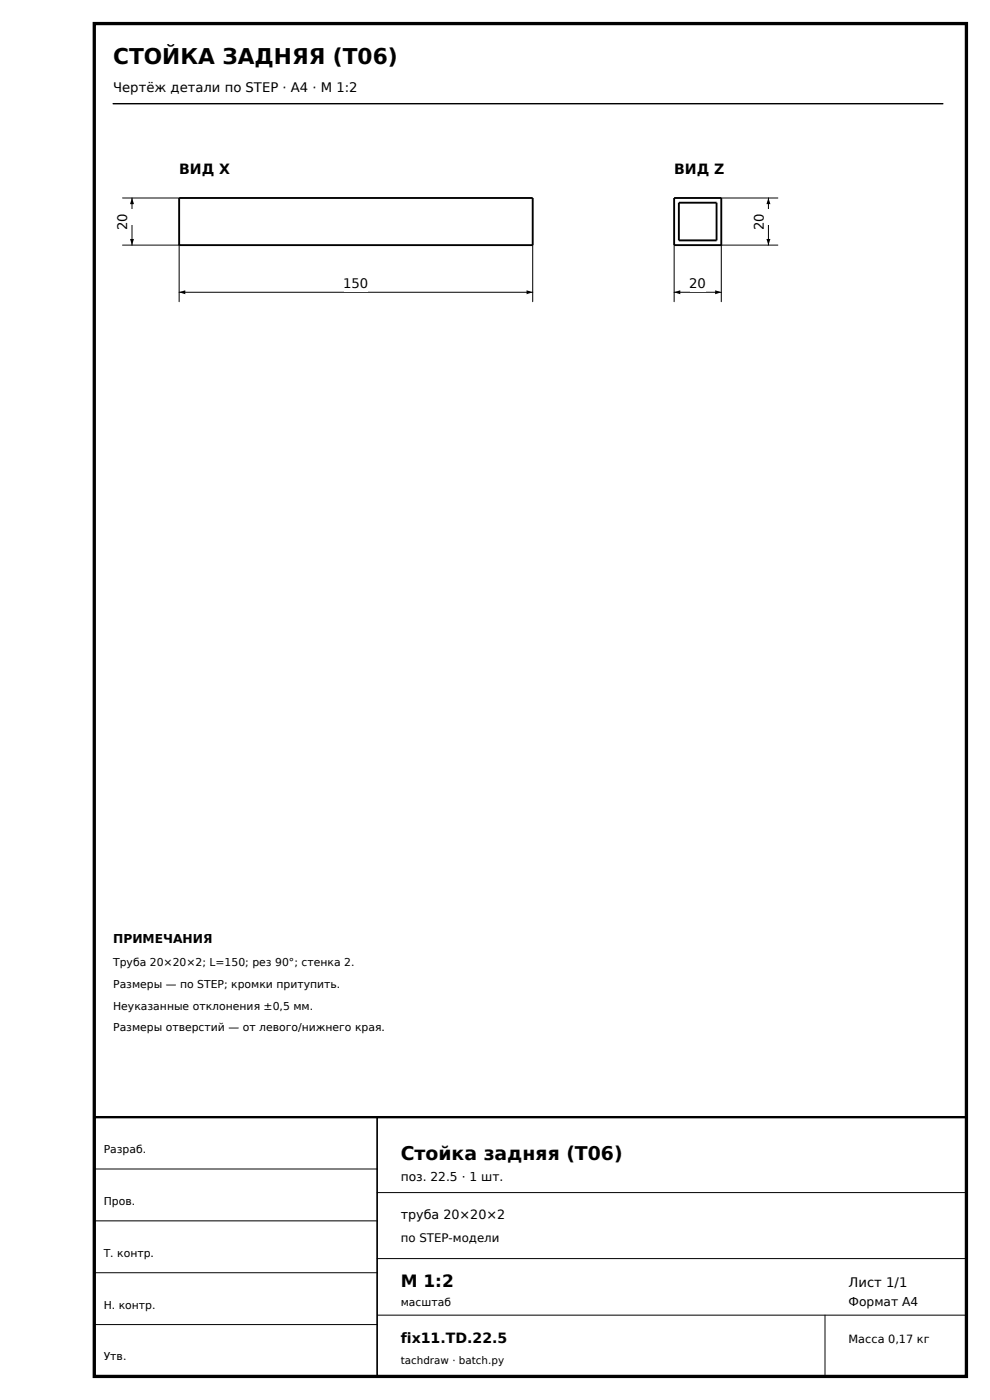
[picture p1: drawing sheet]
<svg xmlns="http://www.w3.org/2000/svg" width="210mm" height="297mm" viewBox="0 0 210 297" stroke-linecap="round" stroke-linejoin="round" font-family="sans-serif">
<defs><g id="words">
<text font-size="4.6" x="24" y="13.5">СТОЙКА ЗАДНЯЯ (T06)</text>
<text font-size="4" x="85" y="246">Стойка задняя (T06)</text>
<text font-size="3.6" x="85" y="273">М 1:2</text>
<g font-size="3">
<text x="38" y="37">ВИД X</text>
<text x="143" y="37">ВИД Z</text>
<text x="85" y="285">fix11.TD.22.5</text>
</g>
<g font-size="2.8">
<text x="24" y="19.5">Чертёж детали по STEP · A4 · М 1:2</text>
<text x="27" y="48.8" transform="rotate(-90 27 48.8)">20</text>
<text x="162" y="48.8" transform="rotate(-90 162 48.8)">20</text>
<text x="72.8" y="61.1">150</text>
<text x="146.2" y="61.1">20</text>
<text x="180" y="273">Лист 1/1</text>
</g>
<text font-size="2.7" x="85" y="258.5">труба 20×20×2</text>
<g font-size="2.6">
<text x="24" y="200">ПРИМЕЧАНИЯ</text>
<text x="85" y="250.6">поз. 22.5 · 1 шт.</text>
<text x="180" y="277">Формат A4</text>
</g>
<text font-size="2.5" x="85" y="263.5">по STEP-модели</text>
<text font-size="2.4" x="180" y="285">Масса 0,17 кг</text>
<g font-size="2.3">
<text x="24" y="205">Труба 20×20×2; L=150; рез 90°; стенка 2.</text>
<text x="24" y="209.6">Размеры — по STEP; кромки притупить.</text>
<text x="24" y="214.2">Неуказанные отклонения ±0,5 мм.</text>
<text x="24" y="218.8">Размеры отверстий — от левого/нижнего края.</text>
<text x="22" y="244.6">Разраб.</text>
<text x="22" y="255.6">Пров.</text>
<text x="22" y="266.6">Т. контр.</text>
<text x="22" y="277.6">Н. контр.</text>
<text x="85" y="277">масштаб</text>
<text x="22" y="288.6">Утв.</text>
</g>
<text font-size="2.2" x="85" y="289.3">tachdraw · batch.py</text>
</g></defs>
<path d="M20 5h185v287h-185z" fill="none" stroke="#000" stroke-width=".7" stroke-linecap="butt"/>
<path d="M24 22h176" fill="none" stroke="#000" stroke-width=".3"/>
<path d="M20 237h185v55h-185z" fill="none" stroke="#000" stroke-width=".5"/>
<path d="M80 237v55" fill="none" stroke="#000" stroke-width=".35"/>
<path d="M38 52v12M113 52v12M38 62h75M20 248h60M20 259h60M80 253h125M20 270h60M80 267h125M80 279h125M175 279v13M20 281h60" fill="none" stroke="#000" stroke-width=".21"/>
<path d="M38 42h75v10h-75zM143 42h10v10h-10zM144 43h8v8h-8z" fill="none" stroke="#000" stroke-width=".4"/>
<path d="M38 62l1.3-.4v.8zM111.7 61.6l1.3 .4-1.3 .4z" fill="#000"/>
<path d="M73 58.5h5v3.4h-5z" fill="#fff"/>
<path d="M26 42h12M26 52h12M28 42v10" fill="none" stroke="#000" stroke-width=".21"/>
<path d="M28 42l.4 1.3h-.8zM27.6 50.7h.8l-.4 1.3z" fill="#000"/>
<path d="M25.3 44.4h3.4v3.4h-3.4z" fill="#fff"/>
<path d="M143 52v12M153 52v12M143 62h10" fill="none" stroke="#000" stroke-width=".21"/>
<path d="M143 62l1.3-.4v.8zM151.7 61.6l1.3 .4-1.3 .4z" fill="#000"/>
<path d="M146.3 58.5h3.4v3.4h-3.4z" fill="#fff"/>
<path d="M153 42h12M153 52h12M163 42v10" fill="none" stroke="#000" stroke-width=".21"/>
<path d="M163 42l.4 1.3h-.8zM162.6 50.7h.8l-.4 1.3z" fill="#000"/>
<path d="M160.3 44.4h3.4v3.4h-3.4z" fill="#fff"/>
<use href="#words"/>
</svg>
